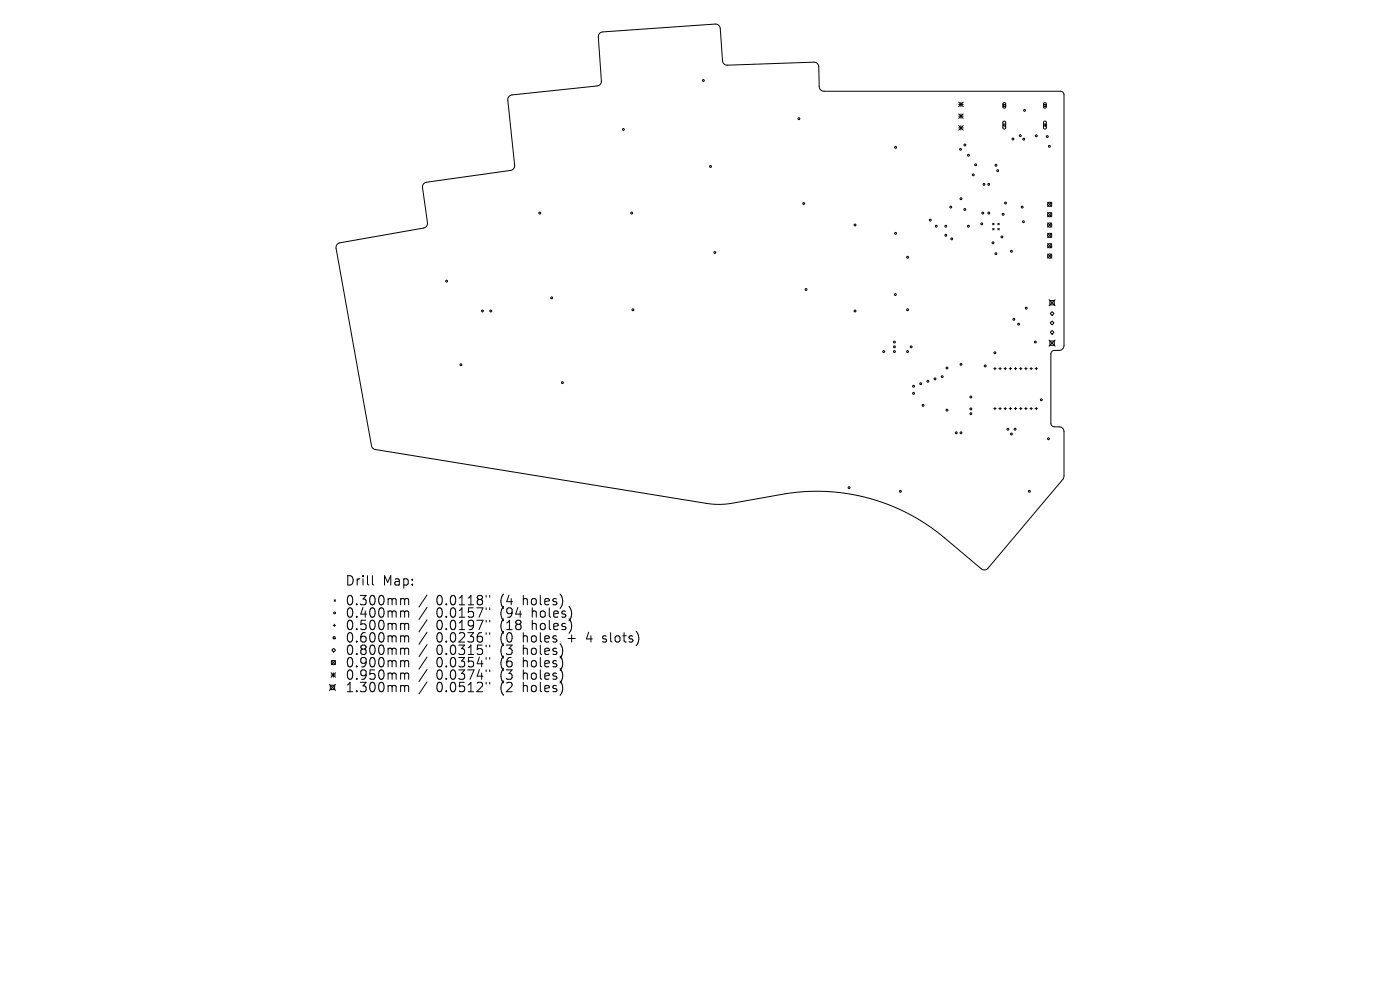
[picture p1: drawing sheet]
<svg xmlns="http://www.w3.org/2000/svg" width="297mm" height="210mm" viewBox="0 0 297 210" stroke-linecap="round" stroke-linejoin="round" font-family="sans-serif">
<defs><g id="words">
<g font-size="2.8">
<text x="73.2" y="124.5">Drill</text>
<text x="81.2" y="124.5">Map:</text>
<text x="73.2" y="128.7">0.300mm</text>
<text x="73.2" y="131.3">0.400mm</text>
<text x="92.6" y="128.7">0.0118&quot;</text>
<text x="92.6" y="131.3">0.0157&quot;</text>
<text x="106.3" y="128.7">(4</text>
<text x="106.3" y="131.3">(94</text>
<text x="111.2" y="128.7">holes)</text>
<text x="113.1" y="131.3">holes)</text>
<text x="73.2" y="134">0.500mm</text>
<text x="73.2" y="136.6">0.600mm</text>
<text x="92.6" y="134">0.0197&quot;</text>
<text x="92.6" y="136.6">0.0236&quot;</text>
<text x="106.3" y="134">(18</text>
<text x="106.3" y="136.6">(0</text>
<text x="111.2" y="136.6">holes</text>
<text x="113.1" y="134">holes)</text>
<text x="120.9" y="136.6">+</text>
<text x="125.1" y="136.6">4</text>
<text x="128.7" y="136.6">slots)</text>
<text x="73.2" y="139.2">0.800mm</text>
<text x="73.2" y="141.9">0.900mm</text>
<text x="92.6" y="139.2">0.0315&quot;</text>
<text x="92.6" y="141.9">0.0354&quot;</text>
<text x="106.3" y="139.2">(3</text>
<text x="106.3" y="141.9">(6</text>
<text x="111.2" y="139.2">holes)</text>
<text x="111.2" y="141.9">holes)</text>
<text x="73.2" y="144.5">0.950mm</text>
<text x="73.2" y="147.1">1.300mm</text>
<text x="92.6" y="144.5">0.0374&quot;</text>
<text x="92.6" y="147.1">0.0512&quot;</text>
<text x="106.3" y="144.5">(3</text>
<text x="106.3" y="147.1">(2</text>
<text x="111.2" y="144.5">holes)</text>
<text x="111.2" y="147.1">holes)</text>
</g>
</g></defs>
<g fill="none" stroke="#000" stroke-width=".21">
<path d="M203.4 21.7l.9 .9M203.4 22.1h.9M203.4 24.2l.9 .9M203.4 24.6h.9M203.4 26.7l.9 .9M203.4 27.1h.9M203.9 21.7v.9M203.9 24.2v.9M203.9 26.7v.9M204.3 21.7l-.9 .9M204.3 24.2l-.9 .9M204.3 26.7l-.9 .9"/>
<path d="M212.8 22.2h.5v.4h-.5zM212.8 21.9l.3-.1 .2 .2v.7l-.2 .2-.3-.2zM212.8 26.3h.5v.4h-.5zM212.8 25.8l.3-.1 .2 .2v1.2l-.2 .3-.3-.3zM221.5 22.2h.4v.4h-.4zM221.5 21.9l.2-.1 .3 .2v.7l-.3 .2-.3-.2zM221.5 26.3h.4v.4h-.4zM221.5 25.8l.2-.1 .3 .2v1.2l-.3 .3-.3-.3zM71.6 51.7l.5-.2 17.8-3.1a1 1 0 0 0 .8-1.1l-1.1-7.5a1 1 0 0 1 .9-1.1l17.8-2.6a1 1 0 0 0 .9-1l-1.5-13.9a1 1 0 0 1 .9-1.1l18.1-1.9a1 1 0 0 0 .9-1l-.7-9.4a1 1 0 0 1 1-1l23.8-1.7a1 1 0 0 1 1.1 .9l.5 6.9a1 1 0 0 0 1 .9l18.4-.6a1 1 0 0 1 1 .9l.1 4.2a1.01 1.01 0 0 0 1 1.1h50.2l.5 .1 .2 .6v53.2a1.01 1.01 0 0 1-1 1l-1.3 .1-.4 .3-.1 .4v14.8l.3 .5 .3 .1h1.2a1.01 1.01 0 0 1 1 1.1v9.3l-.2 .7-15.9 18.9a1 1 0 0 1-1.4 .2l-7.8-6.6a42.1 42.1 0 0 0-33.8-9.4l-11.6 2.1-1.6 .2-2.4-.1-71.7-11.7-.5-.6-7.5-41.9 .1-.6zM210.6 47.4l.3 .3M210.6 48.5l.3 .3M210.9 47.4l-.3 .3"/>
<path d="M210.9 48.5l-.3 .3M211.7 48.5l.3 .3M211.7 47.4l.3 .3M212 47.4l-.3 .3M212 48.5l-.3 .3M222.2 42.9l.9 .9M222.2 45.1l.9 .9M222.2 47.3l.9 .9M222.2 49.5l.9 .9M222.2 51.7l.9 .9M222.2 53.9l.9 .9M223.1 42.9l-.9 .9"/>
<path d="M223.1 45.1l-.9 .9M223.1 47.3l-.9 .9M223.1 49.5l-.9 .9M223.1 51.7l-.9 .9M223.1 53.9l-.9 .9M210.8 78.2h.5M211.1 77.9v.5M211.9 78.2h.5M212.2 77.9v.5M213 78.2h.5M213.3 77.9v.5M214.1 78.2h.5"/>
<path d="M214.4 77.9v.5M215.2 78.2h.5M215.5 77.9v.5M216.3 78.2h.5M216.5 77.9v.5M217.4 78.2h.5M217.6 77.9v.5M218.5 78.2h.5M218.7 77.9v.5M219.6 78.2h.5M219.8 77.9v.5M222.5 63.6l1.3 1.3"/>
<path d="M222.5 72.1l1.3 1.3M222.7 63.8h.9v.9h-.9zM222.7 72.3h.9v1h-.9zM222.8 68.5l.4-.4 .4 .4-.4 .4zM223.2 66.1l.4 .4-.4 .4-.4-.4zM223.2 70.1l.4 .4-.4 .4-.4-.4zM223.8 63.6l-1.3 1.3M223.8 72.1l-1.3 1.3M210.8 86.7h.5M211.1 86.4v.5M211.9 86.7h.5M212.2 86.4v.5"/>
<path d="M213 86.7h.5M213.3 86.4v.5M214.1 86.7h.5M214.4 86.4v.5M215.2 86.7h.5M215.5 86.4v.5M216.3 86.7h.5M216.5 86.4v.5M217.4 86.7h.5M217.6 86.4v.5M218.5 86.7h.5M218.7 86.4v.5"/>
<path d="M219.6 86.7h.5M219.8 86.4v.5M70.4 137.9l.4-.4 .4 .4-.4 .4zM70.7 135.1h.4v.4h-.4zM70.7 132.7h.5M70.9 127.2l.3 .3M70.9 132.4v.5M71.2 127.2l-.3 .3M79 122.1v1.7l.3 .3M85.3 127l.4 .1 .1 .2M85.3 129.6h.3l.2 .3M85.3 132.2l.4 .1 .1 .2"/>
<path d="M85.3 134.9l.4 .1 .1 .2M85.3 137.5h.3l.2 .3M85.8 127.3l.3-.3 .5 .1 .1 1.2M85.8 127.3v1M85.8 129.9v1M85.8 132.5v1.1M85.8 135.2v1M85.8 137.8v1M85.8 129.9l.3-.3 .5 .1 .1 1.2M85.8 132.5l.3-.3 .5 .1 .1 1.3M85.8 135.2l.3-.3 .5 .1 .1 1.2M85.8 137.8l.3-.3 .5 .1 .1 1.2"/>
<path d="M90.6 126.2l-1.7 2.6M90.6 128.8l-1.7 2.6M90.6 131.5l-1.7 2.5M90.6 134.1l-1.7 2.6M90.6 136.7l-1.7 2.6M90.6 139.4l-1.7 2.5M103.1 126.3v.4M103.1 128.9v.4M103.1 131.6v.4M103.1 134.2v.4M103.1 136.8v.4M103.1 139.5v.4"/>
<path d="M103.9 126.3v.4M103.9 128.9v.4M103.9 131.6v.4M103.9 134.2v.4M103.9 136.8v.4M103.9 139.5v.4M127.8 136.1l.2 .1M127.9 135v.4M69.9 145.2l1.3 1.3M70.1 145.4h.9v.9h-.9zM70.2 142.7l1 1M70.2 143.2h1"/>
<path d="M70.3 140.1l.9 .9M70.7 142.7v1M71.2 140.1l-.9 .9M71.2 142.7l-1 1M71.2 145.2l-1.3 1.3M85.3 140.1l.4 .1 .1 .2M85.3 142.8h.3l.2 .3M85.3 145.4h.3l.2 .3M85.8 140.4v1.1M85.8 143.1v1M85.8 145.7v1M85.8 140.4l.3-.3 .5 .1 .1 1.3"/>
<path d="M85.8 143.1l.3-.3 .5 .1 .1 1.2M85.8 145.7l.3-.3 .5 .1 .1 1.2M90.6 142l-1.7 2.6M90.6 144.6l-1.7 2.6M103.1 142.1v.4M103.1 144.7v.4M103.9 142.1v.4M103.9 144.7v.4"/>
<circle cx="149.2" cy="17.1" r=".2"/>
<circle cx="132.2" cy="27.5" r=".2"/>
<circle cx="150.7" cy="35.3" r=".2"/>
<circle cx="169.5" cy="25.2" r=".2"/>
<circle cx="190" cy="31.3" r=".2"/>
<circle cx="203.8" cy="31.7" r=".2"/>
<circle cx="204.7" cy="30.8" r=".2"/>
<circle cx="205.5" cy="32.9" r=".2"/>
<circle cx="206.5" cy="37.1" r=".2"/>
<circle cx="207" cy="35" r=".2"/>
<circle cx="208.7" cy="39.1" r=".2"/>
<circle cx="209.7" cy="39.1" r=".2"/>
<circle cx="211.3" cy="35.1" r=".2"/>
<circle cx="211.7" cy="36.2" r=".2"/>
<circle cx="214.9" cy="29.5" r=".2"/>
<circle cx="216.4" cy="28.8" r=".2"/>
<circle cx="217.2" cy="29.5" r=".2"/>
<circle cx="217.4" cy="23.4" r=".2"/>
<circle cx="219.8" cy="28.8" r=".2"/>
<circle cx="222.2" cy="29" r=".2"/>
<circle cx="222.6" cy="31" r=".2"/>
<circle cx="94.7" cy="59.6" r=".2"/>
<circle cx="114.5" cy="45.2" r=".2"/>
<circle cx="134" cy="45.2" r=".2"/>
<circle cx="151.7" cy="53.6" r=".2"/>
<circle cx="170.5" cy="43.2" r=".2"/>
<circle cx="181.4" cy="47.7" r=".2"/>
<circle cx="190" cy="49.5" r=".2"/>
<circle cx="192.5" cy="54.6" r=".2"/>
<circle cx="197.4" cy="46.7" r=".2"/>
<circle cx="198.6" cy="48" r=".2"/>
<circle cx="200.6" cy="48" r=".2"/>
<circle cx="200.6" cy="49.9" r=".2"/>
<circle cx="201.7" cy="43.9" r=".2"/>
<circle cx="201.9" cy="50.7" r=".2"/>
<circle cx="203.9" cy="42.2" r=".2"/>
<circle cx="204.7" cy="44.4" r=".2"/>
<circle cx="205.4" cy="48" r=".2"/>
<circle cx="208.3" cy="47.5" r=".2"/>
<circle cx="208.5" cy="45.2" r=".2"/>
<circle cx="209.8" cy="45.2" r=".2"/>
<circle cx="210.7" cy="51.5" r=".2"/>
<circle cx="211.3" cy="53.8" r=".2"/>
<circle cx="212.5" cy="50.3" r=".2"/>
<circle cx="212.8" cy="45.5" r=".2"/>
<circle cx="213.3" cy="43.1" r=".2"/>
<circle cx="214.6" cy="53.3" r=".2"/>
<circle cx="216.9" cy="43.9" r=".2"/>
<circle cx="217.1" cy="47" r=".2"/>
<circle cx="222.7" cy="54.3" r=".45"/>
<circle cx="222.7" cy="43.3" r=".45"/>
<circle cx="222.7" cy="45.5" r=".45"/>
<circle cx="222.7" cy="52.1" r=".45"/>
<circle cx="222.7" cy="47.7" r=".45"/>
<circle cx="222.7" cy="49.9" r=".45"/>
<circle cx="97.8" cy="77.4" r=".2"/>
<circle cx="102.3" cy="66" r=".2"/>
<circle cx="104.1" cy="66" r=".2"/>
<circle cx="117" cy="63.2" r=".2"/>
<circle cx="134.3" cy="65.7" r=".2"/>
<circle cx="171" cy="61.4" r=".2"/>
<circle cx="181.4" cy="66" r=".2"/>
<circle cx="187.5" cy="74.6" r=".2"/>
<circle cx="189.7" cy="74.6" r=".2"/>
<circle cx="189.7" cy="73.6" r=".2"/>
<circle cx="189.7" cy="72.6" r=".2"/>
<circle cx="189.9" cy="62.5" r=".2"/>
<circle cx="192.5" cy="74.6" r=".2"/>
<circle cx="192.5" cy="65.7" r=".2"/>
<circle cx="193.3" cy="73.6" r=".2"/>
<circle cx="199.9" cy="79.9" r=".2"/>
<circle cx="200.9" cy="78.1" r=".2"/>
<circle cx="203.9" cy="77.3" r=".2"/>
<circle cx="209" cy="77.6" r=".2"/>
<circle cx="211.1" cy="74.8" r=".2"/>
<circle cx="215.1" cy="67.7" r=".2"/>
<circle cx="216.1" cy="68.8" r=".2"/>
<circle cx="217.7" cy="65.4" r=".2"/>
<circle cx="219.6" cy="72.6" r=".2"/>
<circle cx="119.3" cy="81.2" r=".2"/>
<circle cx="193.8" cy="81.9" r=".2"/>
<circle cx="193.8" cy="83.4" r=".2"/>
<circle cx="195.3" cy="81.4" r=".2"/>
<circle cx="195.8" cy="86" r=".2"/>
<circle cx="196.8" cy="80.9" r=".2"/>
<circle cx="198.4" cy="80.4" r=".2"/>
<circle cx="200.9" cy="87" r=".2"/>
<circle cx="202.9" cy="91.8" r=".2"/>
<circle cx="203.9" cy="91.8" r=".2"/>
<circle cx="206" cy="87.8" r=".2"/>
<circle cx="206" cy="86.7" r=".2"/>
<circle cx="206" cy="84.2" r=".2"/>
<circle cx="213.8" cy="91.1" r=".2"/>
<circle cx="214.6" cy="92.1" r=".2"/>
<circle cx="215.3" cy="91.1" r=".2"/>
<circle cx="220.9" cy="84.8" r=".2"/>
<circle cx="222.4" cy="93.1" r=".2"/>
<circle cx="180.1" cy="103.5" r=".2"/>
<circle cx="191" cy="104.2" r=".2"/>
<circle cx="218.4" cy="104.2" r=".2"/>
<circle cx="71" cy="130" r=".2"/>
<circle cx="70.7" cy="140.6" r=".45"/>
</g>
<use href="#words"/>
</svg>
